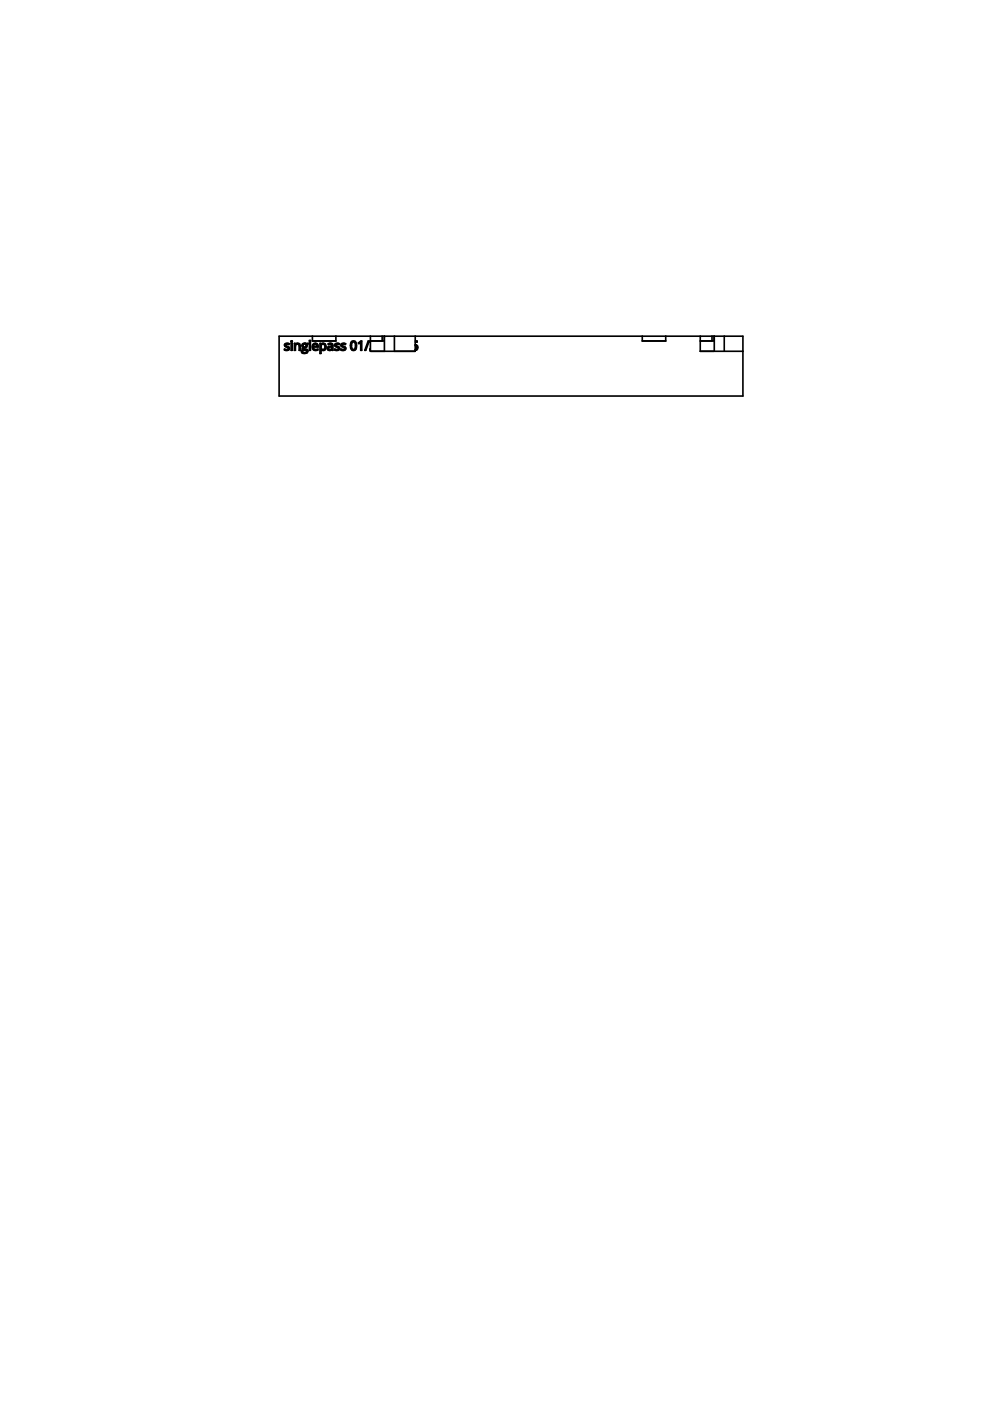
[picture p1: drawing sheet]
<svg xmlns="http://www.w3.org/2000/svg" width="210mm" height="297mm" viewBox="0 0 210 297" stroke-linecap="round" stroke-linejoin="round" font-family="sans-serif">
<g fill="none" stroke="#000" stroke-width=".35">
<path d="M59.2 71.3h98.3v12.7h-98.3zM60.5 72.9h.8l-.1 .1a.34 .34 0 0 0-.4-.1 .34 .34 0 0 0-.2 .4l.2 .1a.51 .51 0 0 1 .5 .6 .51 .51 0 0 1-.8 .3l-.2-.1v-.2a.4 .4 0 0 0 .5 .2 .4 .4 0 0 0 .3-.5l-.2-.1a.48 .48 0 0 1-.5-.2 .48 .48 0 0 1 .1-.5zM61.7 72.8h.2v1.5h-.2zM62.4 72.8h.2v.2a.55 .55 0 0 1 .7-.2 .55 .55 0 0 1 .3 .5v1h-.2v-1.1l-.3-.2a.43 .43 0 0 0-.5 .5v.8h-.2zM62.6 73h.1M64.2 72.9l1.1-.1v.1l-.3 .1a.59 .59 0 0 1 0 .6 .59 .59 0 0 1-.7 .2l.1 .2a.55 .55 0 0 1 .7 .1 .55 .55 0 0 1 0 .7 .62 .62 0 0 1-.8 .2 .62 .62 0 0 1-.3-.7l.2-.1a.25 .25 0 0 1-.1-.3 .25 .25 0 0 1 .2-.2l-.3-.3zM64.2 74.3l.5-.1a.28 .28 0 0 1 .4 .3 .28 .28 0 0 1-.4 .3l-.5-.1zM65.6 72.2h.2v2.1h-.2zM66.2 71.3v1h5v-1M66.4 73a.63 .63 0 0 1 .8-.1 .63 .63 0 0 1 .3 .7h-1.1a.6 .6 0 0 0 1 .4v.2a.8 .8 0 0 1-1.1-.2 .8 .8 0 0 1 .1-1zM66.6 73.1a.38 .38 0 0 1 .4-.1 .38 .38 0 0 1 .2 .4h-.8zM68 74.1h.1"/>
<path d="M68.1 73l-.1-.2h-.2v2.1h.3l-.1-.8M68.1 73h.1M68.1 73a.72 .72 0 0 1 1.1 .5 .72 .72 0 0 1-1 .7l-.1-.1M68.1 73.5h.1M68.2 73.1a.54 .54 0 0 1 .7 .3 .54 .54 0 0 1-.4 .7 .62 .62 0 0 1-.3-1zM69.6 72.9a.64 .64 0 0 1 1 .4v1h-.2v-.2a.49 .49 0 0 1-.7 .2 .49 .49 0 0 1-.2-.6 .49 .49 0 0 1 .6-.3h.3a.41 .41 0 0 0-.3-.5 .41 .41 0 0 0-.5 .2zM69.8 73.7l.6-.1a.4 .4 0 0 1-.2 .5 .4 .4 0 0 1-.6-.2zM70.4 74.1h.1M71.1 72.9h.9l-.2 .1a.34 .34 0 0 0-.4-.1 .34 .34 0 0 0-.2 .4l.2 .1a.51 .51 0 0 1 .6 .6 .51 .51 0 0 1-.8 .3l-.2-.1v-.2a.4 .4 0 0 0 .4 .2 .4 .4 0 0 0 .3-.5l-.2-.1a.48 .48 0 0 1-.4-.2 .48 .48 0 0 1 0-.5zM72.4 72.9h.9l-.2 .1a.34 .34 0 0 0-.4-.1 .34 .34 0 0 0-.2 .4l.2 .1a.51 .51 0 0 1 .6 .6 .51 .51 0 0 1-.8 .3l-.2-.1v-.2a.4 .4 0 0 0 .5 .2 .4 .4 0 0 0 .2-.5l-.1-.1a.48 .48 0 0 1-.5-.2 .48 .48 0 0 1 0-.5zM74.6 72.4a.8 .8 0 0 1 .9 .2 .8 .8 0 0 1 .1 .9 .66 .66 0 0 1-.7 .8 .66 .66 0 0 1-.6-.8l.1-.7zM74.7 72.6a.51 .51 0 0 1 .6 .1 .51 .51 0 0 1 .1 .6 .53 .53 0 0 1-.1 .6 .53 .53 0 0 1-.6 .1l-.2-.7z"/>
<path d="M76 72.7l.7-.4v2h-.2v-1.8l-.4 .4zM78.1 72.3h.2l-.7 2h-.3zM78.4 74.2l.1 .3h9.5v-.2M78.4 74.2h.1M78.4 72.5l.1 1.5M78.5 74h.1M78.5 74l-.1 .2M78.5 72.4l-.1 .1M78.5 71.3v1.1M81 71.3v1M81.5 71.3v1h-3M81.5 71.3v3.2"/>
<path d="M83.6 71.3v3.2M88 73.1h.3M88 73.3h.2M88 73.3l.2 .1M88 71.3v1h.5v.2h-.5v.6M88 73.3v.8M88 73.1h.1M88.1 74.3h-.1M88.1 74.1h-.1M88.2 74l-.1 .1M88.2 73.1h.1M88.2 73.4h.1"/>
<path d="M88.2 73.4l.1 .5M88.2 74.2l-.2 .1M88.2 74.2h.1M88.3 73.4h.1M88.3 73.1a.62 .62 0 0 1-.1 1.1M88.3 73.9v.1M88.3 72.3v.2M88.3 73.1v.3M88.3 73.9v.3M88.3 74.2h.1M88.3 73.9l-.2 .2M88.4 74.1l-.1 .1"/>
<path d="M136.2 71.3v1h4.9v-1M148.5 71.3v3.2h9M151 71.3v1M151.4 71.3v1h-2.9M151.4 71.3v3.2M153.6 71.3v3.2"/>
<circle cx="61.8" cy="72.4" r=".14"/>
<circle cx="64.6" cy="73.3" r=".33"/>
</g>
</svg>
